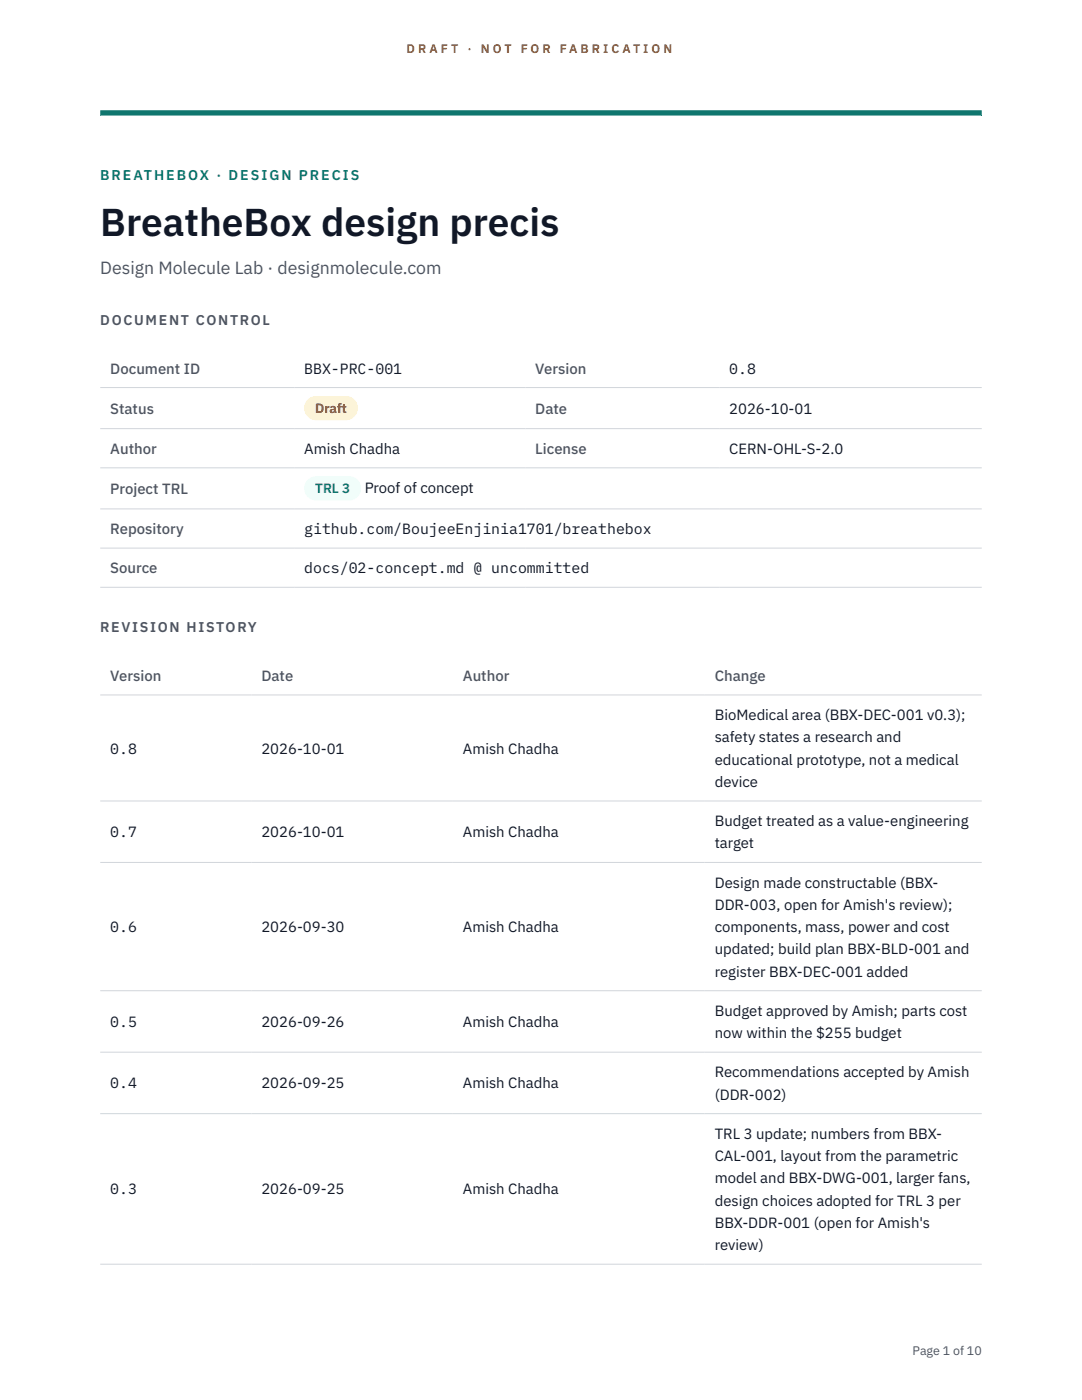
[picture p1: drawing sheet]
<svg xmlns="http://www.w3.org/2000/svg" width="216mm" height="279mm" viewBox="0 0 216 279" stroke-linecap="round" stroke-linejoin="round" font-family="sans-serif">
<defs><g id="words">
<text font-size="7.8" fill="#111827" x="20" y="47.1">BreatheBox design precis</text>
<text font-size="3.5" fill="#4b5563" x="20" y="54.6">Design Molecule Lab · designmolecule.com</text>
<g font-size="3" fill="#4b5563">
<text x="22" y="74.5">Document ID</text>
<text x="106.8" y="74.5">Version</text>
<text x="22" y="82.6">Status</text>
<text x="106.8" y="82.6">Date</text>
<text x="22" y="90.6">Author</text>
<text x="106.8" y="90.6">License</text>
<text x="22" y="98.6">Project TRL</text>
<text x="22" y="106.6">Repository</text>
<text x="22" y="114.4">Source</text>
<text x="22" y="135.9">Version</text>
<text x="52.2" y="135.9">Date</text>
<text x="92.4" y="135.9">Author</text>
<text x="142.6" y="135.9">Change</text>
</g>
<g font-size="3" fill="#111827">
<text x="60.7" y="74.5">BBX-PRC-001</text>
<text x="145.5" y="74.5">0.8</text>
<text x="145.5" y="82.6">2026-10-01</text>
<text x="60.7" y="90.6">Amish Chadha</text>
<text x="145.5" y="90.6">CERN-OHL-S-2.0</text>
<text x="72.8" y="98.5">Proof of concept</text>
<text x="60.7" y="106.6">github.com/BoujeeEnjinia1701/breathebox</text>
<text x="60.7" y="114.4">docs/02-concept.md @ uncommitted</text>
<text x="142.6" y="143.7">BioMedical area (BBX-DEC-001 v0.3);</text>
<text x="142.6" y="148.2">safety states a research and</text>
<text x="22" y="150.4">0.8</text>
<text x="52.2" y="150.4">2026-10-01</text>
<text x="92.4" y="150.4">Amish Chadha</text>
<text x="142.6" y="152.6">educational prototype, not a medical</text>
<text x="142.6" y="157.1">device</text>
<text x="22" y="167.1">0.7</text>
<text x="52.2" y="167.1">2026-10-01</text>
<text x="92.4" y="167.1">Amish Chadha</text>
<text x="142.6" y="164.9">Budget treated as a value-engineering</text>
<text x="142.6" y="169.3">target</text>
<text x="142.6" y="177.1">Design made constructable (BBX-</text>
<text x="142.6" y="181.6">DDR-003, open for Amish's review);</text>
<text x="22" y="186">0.6</text>
<text x="52.2" y="186">2026-09-30</text>
<text x="92.4" y="186">Amish Chadha</text>
<text x="142.6" y="186">components, mass, power and cost</text>
<text x="142.6" y="190.5">updated; build plan BBX-BLD-001 and</text>
<text x="142.6" y="194.9">register BBX-DEC-001 added</text>
<text x="142.6" y="202.7">Budget approved by Amish; parts cost</text>
<text x="22" y="205">0.5</text>
<text x="52.2" y="205">2026-09-26</text>
<text x="92.4" y="205">Amish Chadha</text>
<text x="142.6" y="207.2">now within the $255 budget</text>
<text x="142.6" y="215">Recommendations accepted by Amish</text>
<text x="22" y="217.2">0.4</text>
<text x="52.2" y="217.2">2026-09-25</text>
<text x="92.4" y="217.2">Amish Chadha</text>
<text x="142.6" y="219.5">(DDR-002)</text>
<text x="142.6" y="227.3">TRL 3 update; numbers from BBX-</text>
<text x="142.6" y="231.7">CAL-001, layout from the parametric</text>
<text x="22" y="238.4">0.3</text>
<text x="52.2" y="238.4">2026-09-25</text>
<text x="92.4" y="238.4">Amish Chadha</text>
<text x="142.6" y="236.2">model and BBX-DWG-001, larger fans,</text>
<text x="142.6" y="240.6">design choices adopted for TRL 3 per</text>
<text x="142.6" y="245.1">BBX-DDR-001 (open for Amish's</text>
<text x="142.6" y="249.5">review)</text>
</g>
<text font-size="2.8" fill="#0f766e" x="20" y="36">BREATHEBOX · DESIGN PRECIS</text>
<g font-size="2.8" fill="#4b5563">
<text x="20" y="64.8">DOCUMENT CONTROL</text>
<text x="20" y="126.2">REVISION HISTORY</text>
</g>
<text font-size="2.7" fill="#92400e" x="62.9" y="82.5">Draft</text>
<text font-size="2.7" fill="#0f766e" x="62.9" y="98.5">TRL 3</text>
<g font-size="2.5" fill="#b45309">
<text x="81.1" y="10.5">D R A F T</text>
<text x="93.3" y="10.5">·</text>
<text x="95.9" y="10.5">N O T</text>
<text x="103.9" y="10.5">F O R</text>
<text x="111.7" y="10.5">F A B R I C A T I O N</text>
</g>
<text font-size="2.5" fill="#4b5563" x="182.1" y="270.3">Page 1 of 10</text>
</g></defs>
<path d="M20 23.1h175.9zM20 22h175.9v1.1h-175.9z" fill-rule="evenodd" fill="#0f766e"/>
<g fill="none" stroke="#d1d5db" stroke-width=".2">
<path d="M20 77.3h175.9M20 85.5h175.9M20 93.4h175.9M20 101.6h175.9M20 109.4h175.9M20 117.2h175.9M20 138.7h175.9M20 159.9h175.9M20 172.1h175.9M20 197.7h175.9M20 210h175.9M20 222.3h175.9"/>
<path d="M20 252.3h175.9"/>
</g>
<path d="M60.7 79h10.7v4.9h-10.7z" fill="#fef3c7"/>
<path d="M60.7 95.1h11.4v4.8h-11.4z" fill="#f0fdfa"/>
<use href="#words"/>
</svg>
